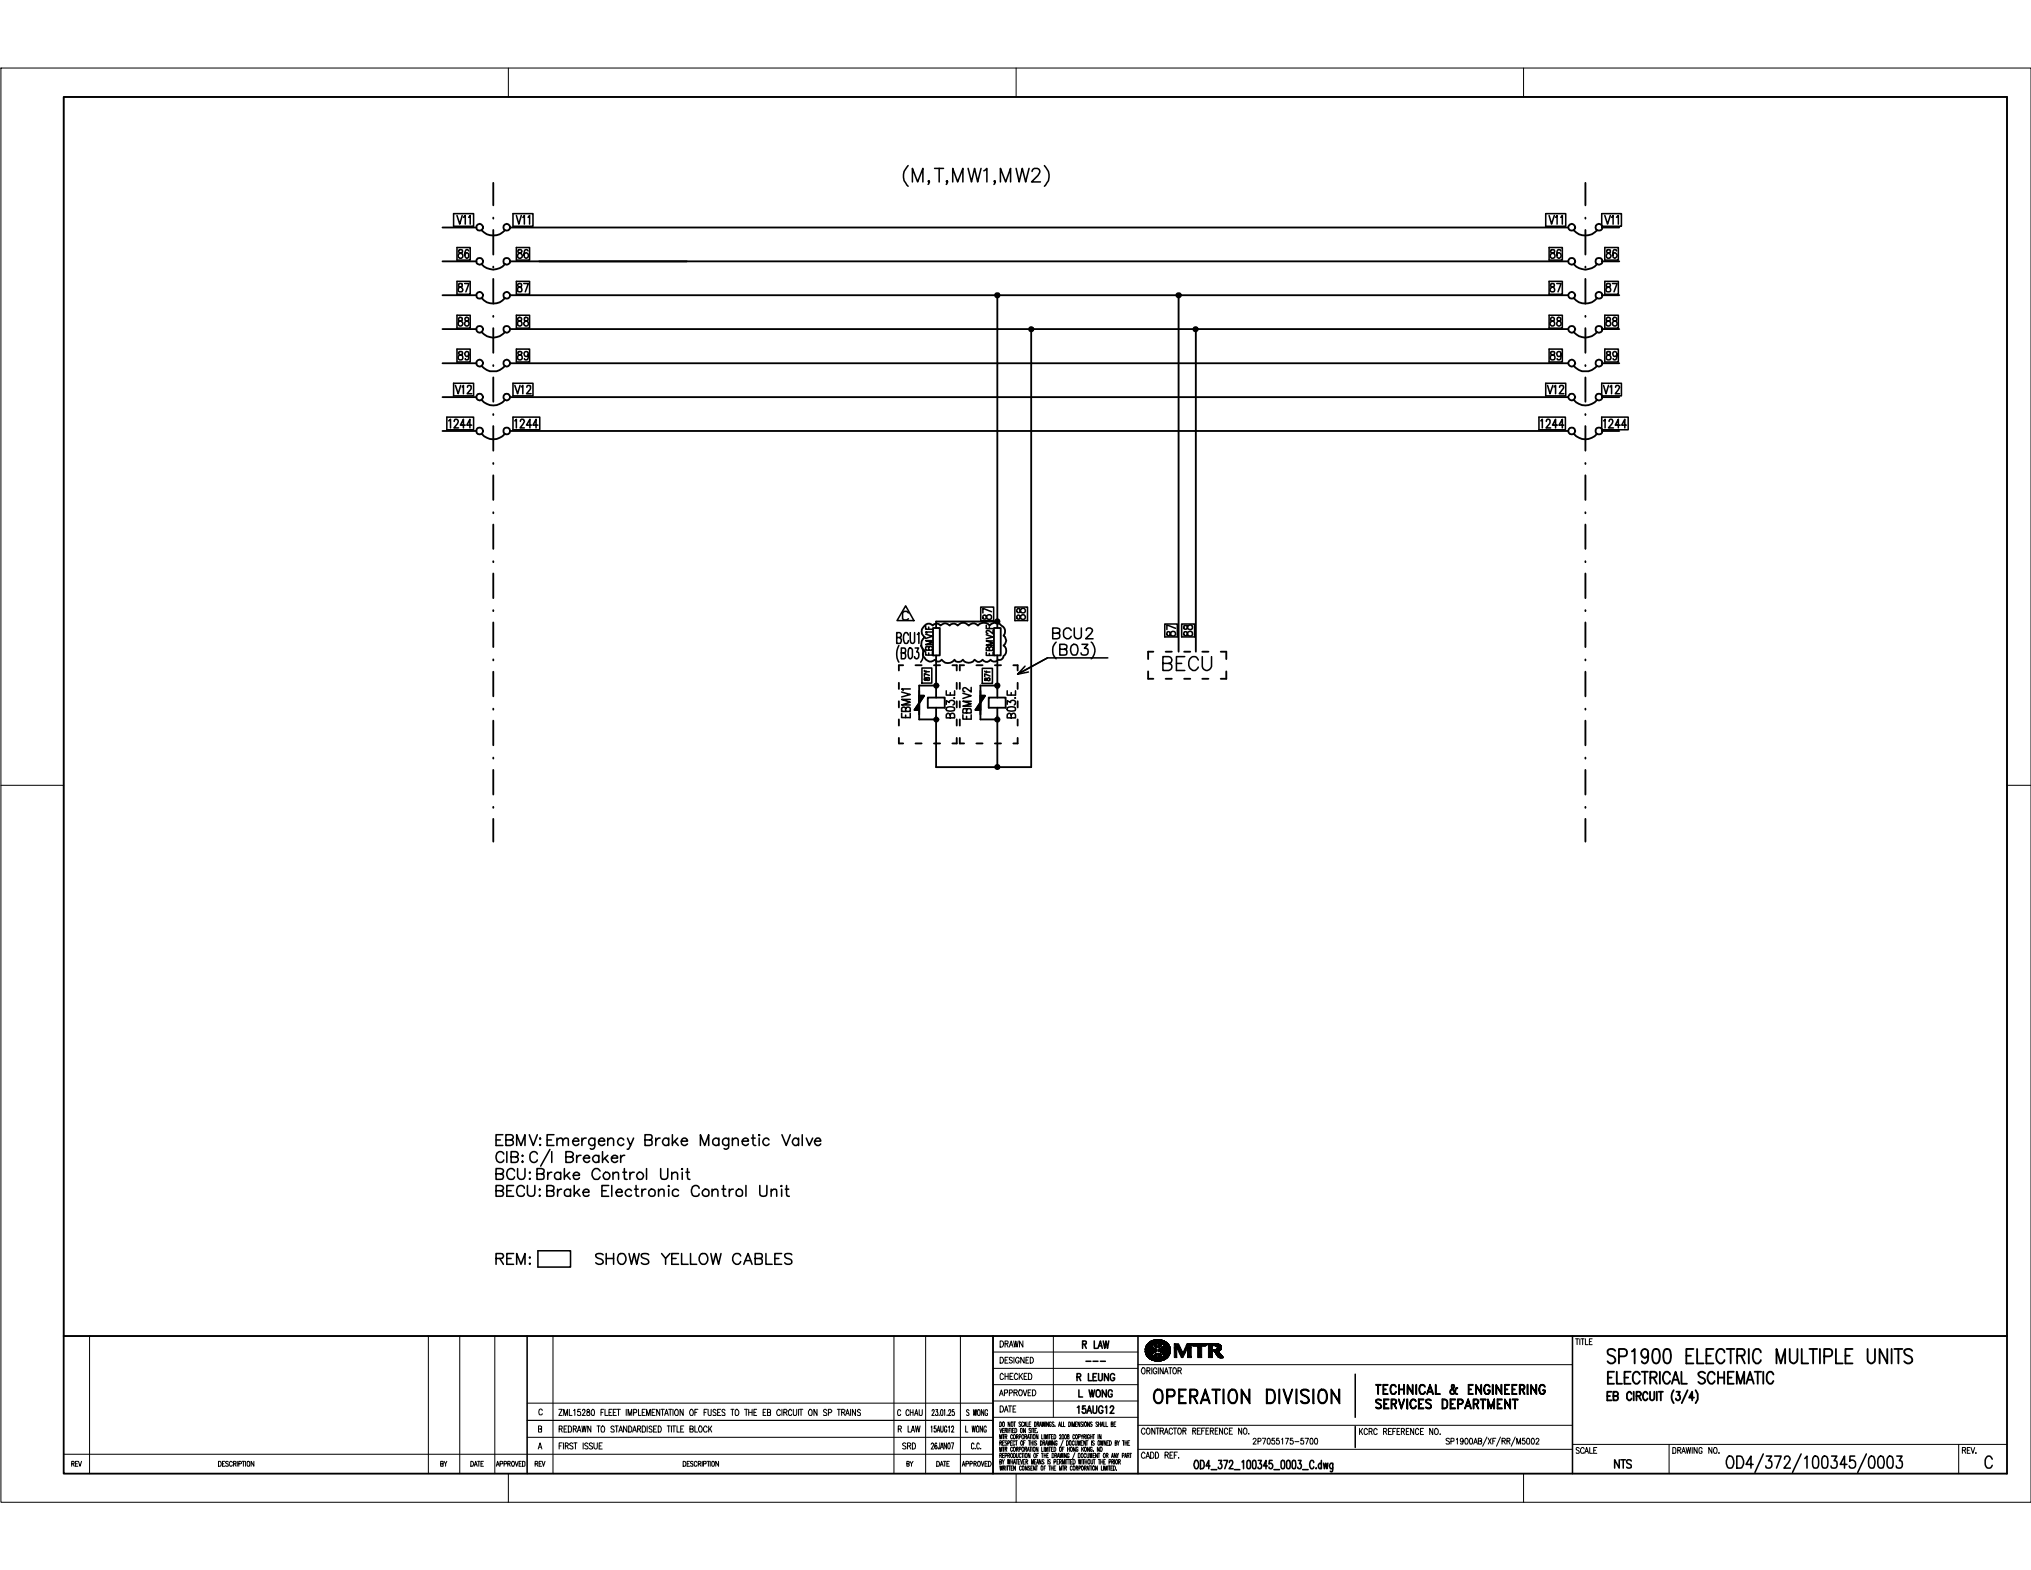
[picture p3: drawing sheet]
<svg xmlns="http://www.w3.org/2000/svg" width="279mm" height="216mm" viewBox="0 0 279 216" stroke-linecap="round" stroke-linejoin="round" font-family="sans-serif">
<defs><g id="words">
<text font-size="6.9" x="186.1" y="192.9">I</text>
<text font-size="4.8" x="269.2" y="201.9">I&quot;'·</text>
<text font-size="3.4" x="73.8" y="174">CJ</text>
<text font-size="3.1" x="157.7" y="90.7">r -·-·-,</text>
<g font-size="3">
<text x="159.8" y="93">~E_C~</text>
<text x="220.9" y="187.4">SP19OO ELEClRIC MULTIPLE UNITS</text>
<text x="156.9" y="192.9">&quot;'~;~RATION DIVISION</text>
</g>
<g font-size="2.9">
<text x="124.1" y="25.1">(M,T,MW1 ,MW2)</text>
<text x="157.4" y="187">.MTR</text>
</g>
<text font-size="2.7" x="237.3" y="201.3">004/372/100345/0003</text>
<text font-size="2.6" x="272.9" y="201.9">C</text>
<g font-size="2.3">
<text x="68" y="157.6">EBMV: Emergency Brake Magnetic Valve</text>
<text x="68" y="160">CIB: C/1</text>
<text x="77.7" y="160">Breaker</text>
<text x="68" y="162.3">BCU: Brake Control</text>
<text x="68" y="164.7">BECU: Brake Electronic Control Unit</text>
<text x="90.7" y="162.3">Unit</text>
<text x="68" y="174">REM:</text>
<text x="81.8" y="174">SHOWS YELLOW CABLES</text>
<text x="220.9" y="190.4">ELEClRICAI.. SCHEMATIC</text>
</g>
<g font-size="2.2">
<text x="189.1" y="191.9">TECHNICAL I: ENGINEERING</text>
<text x="189.1" y="193.9">SERVICES DEPARTMENT</text>
</g>
<text font-size="2.1" x="220.9" y="192.7">EB aRClll&quot; (3/4)</text>
<g font-size="1.9">
<text x="157.7" y="93">L</text>
<text x="148.2" y="192.3">L1111G</text>
<text x="222" y="202">N15</text>
</g>
<g font-size="1.8">
<text x="167.7" y="93">.J</text>
<text x="148.7" y="185.6">R1.1W</text>
<text x="148" y="190">R lSJNG</text>
</g>
<text font-size="1.7" x="148" y="194.5">1!i!IIG12</text>
<g font-size="1.4">
<text x="137.5" y="185.3">DRAWN</text>
<text x="74" y="197">8</text>
<text x="74.1" y="194.7">C IZML152BO FLEET IMPLEMENTATION OF FUSES TO THE EB CIRCurr ON SP TRAINS</text>
<text x="75.9" y="197">IREDRAWNTOST~DARDISEDTIT1£8LOCK</text>
<text x="186.9" y="197.4">KCRCREFERENCENO.</text>
<text x="216.1" y="199.8">'SCALE</text>
</g>
<g font-size="1.3">
<text x="137.5" y="187.5">DESIGNED</text>
<text x="137.5" y="189.7">CHECKED</text>
<text x="137.4" y="192">APPROVED</text>
<text x="137.5" y="194.2">DAIT</text>
<text x="198.9" y="198.6">SP1900AB/XF/RR/M5002</text>
</g>
</g></defs>
<g fill="none" stroke="#000" stroke-width=".25">
<path d="M8.8 13.3h267.3v189.3h-267.3zM60.9 31.3h4.6M60.9 35.9h4.6M66.3 36.3a2.08 2.08 0 0 0 3.2 0M66.3 31.7a2.16 2.16 0 0 0 3.2 0M67.9 29.9h.1M67.9 36.7h.1M67.9 25.1v3.1M67.9 31.6v3.4M67.9 38.4v3.3M70.2 31.3h145.5M70.2 35.9h145.5"/>
<path d="M216.5 36.3a2.08 2.08 0 0 0 3.2 0M216.5 31.7a2.16 2.16 0 0 0 3.2 0M218.1 29.9h.1M218.1 36.7h.1M218.1 25.1v3.1M218.1 31.6v3.4M218.1 38.4v3.3M220.4 31.3h2.4M220.4 35.9h2.4M60.9 54.6h4.6M60.9 40.6h4.6M60.9 45.3h4.6"/>
<path d="M60.9 50h4.6M60.9 59.3h4.6M66.3 41a2.08 2.08 0 0 0 3.2 0M66.3 45.7a2.08 2.08 0 0 0 3.2 0M66.3 50.3a2.16 2.16 0 0 0 3.2 0M66.3 55a2.08 2.08 0 0 0 3.2 0M66.3 59.6a2.08 2.08 0 0 0 3.2 0M67.9 43.4h.1M67.9 50.2h.1M67.9 56.9h.1M67.9 45.1v3.4M67.9 51.9v3.3"/>
<path d="M67.9 58.6v3.4M70.2 50h145.5M70.2 54.6h145.5M70.2 40.6h145.5M70.2 45.3h145.5M70.2 59.3h145.5M137.2 40.6v45.8M141.9 45.3v60.2h-13.1v-8.2M162.1 40.6v49M164.5 45.3v44.3M216.5 41a2.08 2.08 0 0 0 3.2 0M216.5 45.7a2.08 2.08 0 0 0 3.2 0"/>
<path d="M216.5 50.3a2.16 2.16 0 0 0 3.2 0M216.5 55a2.08 2.08 0 0 0 3.2 0M216.5 59.6a2.08 2.08 0 0 0 3.2 0M218.1 43.4h.1M218.1 50.2h.1M218.1 56.9h.1M218.1 45.1v3.4M218.1 51.9v3.3M218.1 58.6v3.4M220.4 54.6h2.4M220.4 40.6h2.4M220.4 45.3h2.4"/>
<path d="M220.4 50h2.4M220.4 59.3h2.4M67.9 63.7h.1M67.9 70.4h.1M67.9 77.2h.1M67.9 65.4v3.3M67.9 72.1v3.4M67.9 78.9v3.4M218.1 63.7h.1M218.1 70.4h.1M218.1 77.2h.1M218.1 65.4v3.3"/>
<path d="M218.1 72.1v3.4M218.1 78.9v3.4M67.9 83.9h.1M67.9 90.7h.1M67.9 97.5h.1M67.9 85.6v3.4M67.9 92.4v3.4M67.9 99.1v3.4M123.7 93.9v.8M123.7 96.4v.9M123.7 98.9v.9M124.2 91.5h-.5v.7"/>
<path d="M125.9 91.5h.9M126.4 95.7h.7l-1.3 1.9h.6M126.4 95.7h.7l-1.3 1.9h.6zM127.2 86a.7 .7 0 0 1 1.1 0 .66 .66 0 0 1 1.1 0 .81 .81 0 0 1 1.2 0 .7 .7 0 0 1 1.1 0 .95 .95 0 0 1 1.6 0 .81 .81 0 0 1 1.2 0 1.04 1.04 0 0 1 1.6 0 .98 .98 0 0 1 1.7 0 .88 .88 0 0 1 .2 1.4 .79 .79 0 0 1 0 1.4 .87 .87 0 0 1 0 1.4 .57 .57 0 0 1-.7 .5 .62 .62 0 0 1-1 0 .64 .64 0 0 1-1.1 0 .64 .64 0 0 1-1.1 0 .98 .98 0 0 1-1.6 0 .69 .69 0 0 1-1.2 0 1.08 1.08 0 0 1-1.8 0 .54 .54 0 0 1-.9 0 .85 .85 0 0 1-1.4-.2 .58 .58 0 0 1 0-1 1.16 1.16 0 0 1 0-1.9 .98 .98 0 0 1 0-1.6zM127.6 95.9h2.4v1.4h-2.4zM128.4 86.4h.9v3.7h-.9zM128.5 91.5h.8M128.8 90.1v4.2M128.8 94.3v1.6M128.8 94.3h-2.4v4.6h2.4M131 91.5h.6v.7M131.6 93.9v.8"/>
<path d="M131.6 96.4v.9M131.6 98.9v.9M132 93.9v.8M132 96.4v.9M132 98.9v.9M132.6 91.5h-.6v.7M134.3 91.5h.9M134.9 95.7h.6l-1.3 1.9h.7M134.9 95.7v1.9h-.7l1.3-1.9zM136 95.9h2.3v1.4h-2.3zM136.7 86.4h1v3.7h-1zM136.9 91.5h.8"/>
<path d="M137.2 85.5h-8.4v.9M137.2 90.1v4.6M137.2 95.9v-1.6h-2.3v4.6h2.3M137.2 97.3v8.2M139.4 91.5h.6v.7M140 93.9v.8M140 96.4v.9M140 98.9v.9M218.1 83.9h.1M218.1 90.7h.1M218.1 97.5h.1M218.1 85.6v3.4"/>
<path d="M218.1 92.4v3.4M218.1 99.1v3.4M67.9 104.2h.1M67.9 111h.1M67.9 105.9v3.4M67.9 112.6v3.1M123.7 101.5v.7h.5M125.9 102.2h.9M128.5 102.2h.8M131.6 101.5v.7h-.6M132 101.5v.7h.6M134.3 102.2h.9"/>
<path d="M136.9 102.2h.8M140 101.5v.7h-.6M218.1 104.2h.1M218.1 111h.1M218.1 105.9v3.4M218.1 112.6v3.1M8.8 183.7h267.3"/>
<circle cx="66" cy="31.3" r=".47"/>
<circle cx="66" cy="35.9" r=".47"/>
<circle cx="69.7" cy="35.9" r=".47"/>
<circle cx="69.7" cy="31.3" r=".47"/>
<circle cx="216.2" cy="31.3" r=".47"/>
<circle cx="216.2" cy="35.9" r=".47"/>
<circle cx="220" cy="35.9" r=".47"/>
<circle cx="220" cy="31.3" r=".47"/>
<circle cx="66" cy="59.3" r=".48"/>
<circle cx="66" cy="40.6" r=".47"/>
<circle cx="66" cy="49.9" r=".47"/>
<circle cx="66" cy="45.3" r=".47"/>
<circle cx="66" cy="54.6" r=".47"/>
<circle cx="69.7" cy="59.3" r=".48"/>
<circle cx="69.7" cy="54.6" r=".47"/>
<circle cx="69.7" cy="40.6" r=".47"/>
<circle cx="69.7" cy="45.3" r=".47"/>
<circle cx="69.7" cy="49.9" r=".47"/>
<circle cx="216.2" cy="59.3" r=".48"/>
<circle cx="216.2" cy="40.6" r=".47"/>
<circle cx="216.2" cy="45.3" r=".47"/>
<circle cx="216.2" cy="49.9" r=".47"/>
<circle cx="216.2" cy="54.6" r=".47"/>
<circle cx="219.9" cy="59.3" r=".48"/>
<circle cx="220" cy="54.6" r=".47"/>
<circle cx="220" cy="40.6" r=".47"/>
<circle cx="220" cy="45.3" r=".47"/>
<circle cx="220" cy="49.9" r=".47"/>
</g>
<g fill="none" stroke="#000" stroke-width=".38">
<path d="M162.1 40.5h.1v.2h-.1zM164.3 45.3l.1-.1 .2 .1-.1 .1zM128.7 98.8h.2v.2h-.2zM128.7 94.2h.2v.2h-.2zM137.1 105.4h.2v.2h-.2z"/>
<circle cx="137.2" cy="40.6" r=".24"/>
<circle cx="137.2" cy="40.6" r=".12"/>
<circle cx="141.9" cy="45.3" r=".12"/>
<circle cx="141.9" cy="45.3" r=".24"/>
<circle cx="162.2" cy="40.6" r=".24"/>
<circle cx="164.5" cy="45.3" r=".24"/>
<circle cx="128.8" cy="94.3" r=".24"/>
<circle cx="128.8" cy="99" r=".22"/>
<circle cx="137.2" cy="94.3" r=".24"/>
<circle cx="137.2" cy="85.5" r=".24"/>
<circle cx="137.2" cy="99" r=".22"/>
<circle cx="137.2" cy="98.9" r=".12"/>
<circle cx="137.2" cy="85.5" r=".12"/>
<circle cx="137.2" cy="94.3" r=".12"/>
<circle cx="137.2" cy="105.5" r=".22"/>
</g>
<g fill="none" stroke="#000" stroke-width=".21">
<path d="M62.4 29.4h2.8v1.7h-2.8zM62.9 29.6l.3 1.2 .4-1.2M62.9 38.7h1.8v1.8h-1.8zM62.9 34h1.8v1.8h-1.8zM63.1 39v.3l.1 .2a.35 .35 0 0 1 .5 .3 .35 .35 0 0 1-.5 .3 .36 .36 0 0 1-.1-.4 .36 .36 0 0 1 .4-.2l.1-.1v-.2a.3 .3 0 0 0-.5-.2zM63.2 34.4l-.1 .1 .1 .2a.44 .44 0 0 1 .4 .3 .44 .44 0 0 1-.1 .5h-.3l-.2-.2a.45 .45 0 0 1 .5-.5l.1-.1a.24 .24 0 0 0-.1-.4zM63.8 29.9l.2-.3v1.2M63.9 39h.6l-.4 1.1M64.5 34.5l-.3-.2a.71 .71 0 0 0 .1 1.2 .41 .41 0 0 0 .2-.4 .41 .41 0 0 0-.3-.3l-.3 .3M64.5 29.9l.2-.3v1.2M70.6 29.4h2.7v1.7h-2.7zM71 29.6l.4 1.2 .3-1.2"/>
<path d="M71 38.7h1.9v1.8h-1.9zM71 34h1.9v1.8h-1.9zM71.3 39l-.1 .3 .2 .2a.36 .36 0 0 1 .4 .4 .36 .36 0 0 1-.6 .1v-.1a.35 .35 0 0 1 .1-.3 .35 .35 0 0 1 .3-.1l.1-.1a.24 .24 0 0 0-.1-.4zM71.3 34.4v.3l.2 .1a.35 .35 0 0 1 .4 .3 .35 .35 0 0 1-.3 .4h-.2a.4 .4 0 0 1-.2-.4 .4 .4 0 0 1 .4-.3l.2-.2-.1-.2zM71.9 29.9l.2-.3v1.2M72.1 39h.6l-.4 1.1M72.6 29.9l.3-.3v1.2M72.6 34.5a.27 .27 0 0 0-.4-.1l-.1 .4a.47 .47 0 0 0 .3 .7 .35 .35 0 0 0 .3-.5 .35 .35 0 0 0-.6-.1v.2M212.6 29.4h2.8v1.7h-2.8zM213.1 29.6l.3 1.2 .4-1.2M213.1 38.7h1.8v1.8h-1.8zM213.1 34h1.8v1.8h-1.8z"/>
<path d="M213.4 39l-.1 .3 .1 .2a.35 .35 0 0 1 .5 .4 .35 .35 0 0 1-.6 .1 .4 .4 0 0 1 .4-.5l.1-.1a.24 .24 0 0 0-.1-.4zM213.4 34.4v.3a.47 .47 0 0 1 .4 .2 .47 .47 0 0 1 0 .5 .34 .34 0 0 1-.5-.1 .34 .34 0 0 1 .3-.5l.2-.1 .1-.2a.36 .36 0 0 0-.5-.1zM214 29.9l.2-.3v1.2M214.2 39h.6l-.5 1.1M214.7 34.5v-.1l-.3-.1a.81 .81 0 0 0 0 1.2 .38 .38 0 0 0 .4-.4 .38 .38 0 0 0-.4-.3l-.2 .3M214.7 29.9l.2-.3v1.2M220.3 29.4h2.8v1.7h-2.8zM220.8 29.6l.3 1.2 .4-1.2M220.8 38.7h1.8v1.8h-1.8zM220.8 34h1.8v1.8h-1.8zM221 39v.3l.1 .2a.36 .36 0 0 1 .5 .4 .36 .36 0 0 1-.6 .1 .41 .41 0 0 1 0-.4 .41 .41 0 0 1 .4-.1l.1-.1a.24 .24 0 0 0-.1-.4zM221.1 34.4v.3a.51 .51 0 0 1 .4 .7 .35 .35 0 0 1-.5-.1 .35 .35 0 0 1 .2-.5l.3-.1v-.2a.3 .3 0 0 0-.4-.1z"/>
<path d="M221.7 29.9l.2-.3v1.2M221.8 39h.7l-.5 1.1M222.4 34.5v-.1l-.3-.1a.74 .74 0 0 0 .1 1.2 .35 .35 0 0 0 .3-.4 .35 .35 0 0 0-.5-.3l-.1 .3M222.4 29.9l.2-.3v1.2M61.5 57.4h3.7v1.7h-3.7zM61.7 57.9l.3-.2v1.1M62.4 52.7h2.8v1.7h-2.8zM62.5 58v-.1a.29 .29 0 0 1 .4-.2 .29 .29 0 0 1 .1 .4l-.6 .7h.7M62.7 53l.3 1.1 .4-1.1M62.9 43.3h1.8v1.8h-1.8zM62.9 48h1.8v1.8h-1.8zM63.1 43.7v.4a.42 .42 0 0 1 .5 .2 .42 .42 0 0 1-.2 .5 .36 .36 0 0 1-.4-.4 .36 .36 0 0 1 .5-.3h.1v-.4l-.2-.1z"/>
<path d="M63.2 48.4a.33 .33 0 0 0 0 .3 .33 .33 0 0 0 .3 .2l.2 .2-.1 .3a.36 .36 0 0 1-.6-.1 .42 .42 0 0 1 .5-.5l.1-.2v-.2zM63.6 53.2l.2-.2v1.1M64 43.7v.4a.42 .42 0 0 1 .5 .2 .42 .42 0 0 1-.2 .5 .36 .36 0 0 1-.4-.4 .36 .36 0 0 1 .4-.3h.1a.27 .27 0 0 0-.1-.5zM64 58.5h-.7l.5-.8v1.1M64.3 53.3v-.2a.29 .29 0 0 1 .4-.1 .29 .29 0 0 1 .1 .4l-.5 .7h.6M64.5 48.7l-.1 .3a.33 .33 0 0 1-.5-.3 .33 .33 0 0 1 .4-.4l.2 .2v.8l-.2 .2-.3-.1v-.1M64.9 58.5h-.7l.4-.8v1.1M70.6 52.7h2.7v1.7h-2.7zM70.6 57.4h3.7v1.7h-3.7zM70.8 53l.4 1.1 .3-1.1M70.8 57.9l.2-.2v1.1M71 43.3h1.9v1.8h-1.9z"/>
<path d="M71 48h1.9v1.8h-1.9zM71.2 43.8l.1 .3a.42 .42 0 0 1 .5 .2 .42 .42 0 0 1-.2 .5 .36 .36 0 0 1-.4-.4 .36 .36 0 0 1 .4-.3h.1a.27 .27 0 0 0-.1-.5zM71.3 48.4l-.1 .2 .2 .2a.37 .37 0 0 1 .5 .4 .37 .37 0 0 1-.7 .2v-.1a.42 .42 0 0 1 .4-.5 .22 .22 0 0 0 .2-.2 .22 .22 0 0 0-.2-.3zM71.6 58v-.1a.28 .28 0 0 1 .3-.2 .28 .28 0 0 1 .2 .3l-.6 .8h.6M71.7 53.2l.2-.2v1.1M72.1 43.7v.4a.42 .42 0 0 1 .5 .2 .42 .42 0 0 1-.1 .5 .37 .37 0 0 1-.5-.4 .37 .37 0 0 1 .5-.3h.1a.27 .27 0 0 0-.1-.5zM72.5 53.3v-.2a.29 .29 0 0 1 .4-.1 .29 .29 0 0 1 .1 .4l-.6 .7h.7M72.7 48.7l-.1 .3a.32 .32 0 0 1-.5-.1 .32 .32 0 0 1 .1-.5 .32 .32 0 0 1 .4 .1l.1 .2a.55 .55 0 0 1-.4 .8l-.2-.2M73.1 58.5h-.7l.5-.8v1.1M74 58.5h-.7l.4-.8v1.1M211.7 57.4h3.6v1.7h-3.6zM212 57.9l.2-.2v1.1"/>
<path d="M212.6 52.7h2.8v1.7h-2.8zM212.7 58l.1-.2a.29 .29 0 0 1 .4-.1 .29 .29 0 0 1 0 .4l-.5 .7h.6M212.9 53l.3 1.1 .4-1.1M213.1 43.3h1.8v1.8h-1.8zM213.1 48h1.8v1.8h-1.8zM213.4 43.7v.4a.42 .42 0 0 1 .4 .2 .42 .42 0 0 1-.1 .5 .37 .37 0 0 1-.5-.4 .37 .37 0 0 1 .5-.3h.1a.27 .27 0 0 0-.1-.5zM213.4 48.4l-.1 .2 .1 .2a.42 .42 0 0 1 .5 .2 .42 .42 0 0 1-.1 .4 .38 .38 0 0 1-.6-.2 .38 .38 0 0 1 .5-.4l.2-.2-.1-.2zM213.8 53.2l.2-.2v1.1M214.2 58.5h-.6l.4-.8v1.1M214.2 43.7v.4a.42 .42 0 0 1 .5 .2 .42 .42 0 0 1-.2 .5 .36 .36 0 0 1-.4-.4 .36 .36 0 0 1 .5-.3h.1a.27 .27 0 0 0-.2-.5zM214.5 53.3l.2-.3h.3l.1 .2v.2l-.6 .7h.6M214.8 48.7l-.2 .3a.32 .32 0 0 1-.4-.1 .32 .32 0 0 1 .1-.5 .32 .32 0 0 1 .4 .1l.1 .2a.57 .57 0 0 1-.4 .8l-.2-.1v-.1"/>
<path d="M215.1 58.5h-.6l.4-.8v1.1M220.3 52.7h2.8v1.7h-2.8zM220.3 57.4h3.7v1.7h-3.7zM220.6 53l.3 1.1 .4-1.1M220.6 57.9l.2-.2v1.1M220.8 43.3h1.8v1.8h-1.8zM220.8 48h1.8v1.8h-1.8zM221 43.7v.4a.44 .44 0 0 1 .5 .1 .44 .44 0 0 1 0 .5 .35 .35 0 0 1-.6-.1 .35 .35 0 0 1 .3-.4l.3-.1a.27 .27 0 0 0-.1-.5zM221.1 48.4l-.1 .2 .1 .2a.37 .37 0 0 1 .5 .3 .37 .37 0 0 1-.4 .4 .38 .38 0 0 1-.2-.5 .38 .38 0 0 1 .4-.2l.1-.1v-.3zM221.4 58l.1-.3h.3l.1 .2-.2 .4-.4 .5h.7M221.5 53.2l.2-.2v1.1M222 43.6l-.1 .2 .1 .3a.42 .42 0 0 1 .4 .2 .42 .42 0 0 1-.1 .5h-.3a.38 .38 0 0 1-.2-.4 .38 .38 0 0 1 .5-.3h.1a.27 .27 0 0 0-.1-.5z"/>
<path d="M222.2 53.3l.2-.3h.3l.1 .2-.6 .9h.6M222.5 48.7l-.2 .3a.31 .31 0 0 1-.4-.4 .31 .31 0 0 1 .5-.1 .65 .65 0 0 1-.3 1l-.2-.2M222.9 58.5h-.7l.4-.8v1.1M223.7 58.5h-.6l.4-.8v1.1M123.4 87.7l.5-.1 .1-.2-.1-.3-.5-.1v1.5h.3a.44 .44 0 0 0 .3-.4 .44 .44 0 0 0-.3-.4M123.7 88.8a2.33 2.33 0 0 0 0 2.3M124 89.8h.4l.1-.1v-.5l-.5-.1v1.5h.4a.47 .47 0 0 0 0-.8M124 95.2l1.2 .3-1.2 .3M124 98.1v.6h1.2v-.6M124.6 83.3l1.1 2h-2.3zM124.6 97.5l.2-.3 .4 .1v.2v.3h-1.2l.1-.5 .1-.1 .3 .1 .1 .5M124.6 98.3v.4"/>
<path d="M125 84.3l-.2-.2h-.4l-.2 .2v.8l.2 .2h.4l.2-.2M125 87.3a.37 .37 0 0 0-.5-.3 1.15 1.15 0 0 0 0 1.5l.3-.1 .2-.3M125.1 89.2h.3l.1 .2v.3a.71 .71 0 0 1-.2 .9h-.1a1.41 1.41 0 0 1-.1-1.4zM125.2 87l.1 1.3v.1l.2 .1 .3-.2v-1.3M125.2 94.7h-1.2l.2 .3M125.2 96.2h-1.2l1.2 .4-1.2 .3h1.2M125.9 89.1h.5l-.3 .6h.1a.56 .56 0 0 1-.2 .9l-.2-.1v-.2M126.2 87.2l.2-.2v1.5M126.7 88.8a2.08 2.08 0 0 1 0 2.3M126.8 91.9h1.4v2h-1.4zM127.2 93.2v.3l.1 .1a.38 .38 0 0 1 .5-.4v.2a.22 .22 0 0 1-.2 .1 .22 .22 0 0 1-.2-.2zM127.2 92.2v.1l.1 .1h.5"/>
<path d="M127.3 89.6v.5h1v-.5M127.3 86.1v.4h1M127.3 87.2l1 .3-1 .3M127.4 92.2v.3M127.8 89.1l.1-.2h.3l.1 .2v.3h-1l.1-.5h.3l.1 .5M127.8 86.2v.3M127.8 89.8v.3M127.8 92.9l-.6-.3v.4M128.3 88.1h-1l1 .2-1 .3h1M128.3 86.9h-1l.2 .2M130.2 95v.6h1.1v-.6M130.2 96.9v-.5l.4 .2a.35 .35 0 0 1 .5-.3 .35 .35 0 0 1 0 .6"/>
<path d="M130.2 97.3l.4-.1a.56 .56 0 0 1 .7 .3v.2l-.5 .1a.54 .54 0 0 1-.6-.3zM130.7 98.3l.1-.1a.3 .3 0 0 1 .3-.1 .3 .3 0 0 1 .2 .2v.4h-1.1v-.5l.2-.1 .2 .1 .1 .5M130.7 95.2v.4M131.3 95.9v.1h-.1M132.5 95.3l1.1 .4-1.1 .4M132.5 98.3v.6h1.1v-.6M133 97.7l.1-.2h.4l.1 .2v.3h-1.1v-.5h.5v.5M133 98.5v.4M133.6 94.5v.7l-.5-.5a.38 .38 0 0 0-.6-.1v.1v.3l.2 .1M133.6 96.4h-1.1l1.1 .4-1.1 .3h1.1M134.9 83.5h1.8v1.8h-1.8zM135.1 91.9h1.4v2.1h-1.4z"/>
<path d="M135.3 84.7l-.1 .3a.25 .25 0 0 0 .2 .1 .25 .25 0 0 0 .3-.1 .37 .37 0 0 1 .4-.5 .37 .37 0 0 1 .2 .6l-.1 .1a.42 .42 0 0 1-.5-.4l-.2-.2zM135.5 92.3l.1 .1h.6M135.5 93.3v.3h.2a.26 .26 0 0 1 .2-.3 .26 .26 0 0 1 .3 0 .22 .22 0 0 1-.2 .3 .22 .22 0 0 1-.2-.2v-.1zM135.7 87.3l.9 .3-.9 .2M135.7 89.7v.4h.9v-.4M135.7 86v.4h.9M135.7 92.3v.2M136.1 89.2l.2-.3h.1l.2 .3v.3h-.9v-.5l.1-.1 .3 .1v.5M136.1 86.2v.2M136.1 89.9v.2M136.2 93l-.7-.3v.3M136.4 84.1l-1.2-.4v.6"/>
<path d="M136.6 86.7v.5l-.5-.4-.3-.1h-.1v.3l.2 .1M136.6 88.1h-.9l.9 .3-.9 .3h.9M138.6 95v.6h1.1v-.6M138.6 96.9v-.5l.4 .2a.35 .35 0 0 1 .6-.3 .35 .35 0 0 1-.1 .6M138.6 97.3l.5-.1h.4a.27 .27 0 0 1 .2 .3 .27 .27 0 0 1-.2 .2h-.7a.27 .27 0 0 1-.2-.4zM139.1 98.3l.3-.2h.1l.2 .2v.4h-1.1v-.5a.27 .27 0 0 1 .3-.1 .27 .27 0 0 1 .2 .2v.4M139.1 95.2v.4M139.6 83.5h1.8v1.8h-1.8zM139.7 95.9v.1h-.1M140 83.7l-.1 .4a.27 .27 0 0 0 .4 .1 .44 .44 0 0 1 .2-.5 .44 .44 0 0 1 .5 0 .35 .35 0 0 1-.1 .6 .35 .35 0 0 1-.5-.3l-.1-.3zM140 84.6l-.1 .2v.2a.27 .27 0 0 0 .4 .1v-.1a.37 .37 0 0 1 .4-.5 .37 .37 0 0 1 .4 .5 .41 .41 0 0 1-.6 .1 .41 .41 0 0 1-.2-.4zM144.1 90.5l-4.1 2.2 1-1.1"/>
<path d="M144.8 87.1l.9-.1 .1-.2v-.3l-.4-.1h-.6v1.4h.6l.4-.1v-.5l-.4-.1M145.3 88.3a1.61 1.61 0 0 0 0 2.3M145.8 89.3l.8-.1 .2-.2-.1-.3-.3-.1h-.6v1.5h.6l.3-.1v-.5l-.3-.2M147.4 88.9a.47 .47 0 0 1 .4-.3 .47 .47 0 0 1 .4 .3 1.28 1.28 0 0 1-.1 1.1 .52 .52 0 0 1-.7-.2l-.1-.3zM147.4 86.7a.55 .55 0 0 0-.7-.3 .55 .55 0 0 0-.4 .5 .61 .61 0 0 0 .2 .8 .61 .61 0 0 0 .8-.1l.1-.1M147.8 86.4v1a.49 .49 0 0 0 .5 .4 .49 .49 0 0 0 .5-.4v-1M148.8 88.6h.8l-.4 .6h.2a.52 .52 0 0 1 .1 .8 .52 .52 0 0 1-.8-.2M149.4 86.7l.1-.2 .2-.1a.52 .52 0 0 1 .6 .3l-.2 .4-.7 .7h1M150.1 88.3a1.52 1.52 0 0 1 0 2.3M152.4 90.5h-8.3l-4.1 2.2 1.5-.3M160.2 85.8h1.8v1.8h-1.8zM160.6 86.9a.31 .31 0 0 0-.1 .3 .31 .31 0 0 0 .3 .2h.1a.47 .47 0 0 1 .2-.5 .47 .47 0 0 1 .5 0 .34 .34 0 0 1-.1 .6 .34 .34 0 0 1-.5-.3l-.1-.3z"/>
<path d="M161.7 86.4l-1.2-.5v.7M162.6 85.8h1.7v1.8h-1.7zM162.9 86.9a.31 .31 0 0 0 0 .3 .31 .31 0 0 0 .3 .2l.1-.2a.36 .36 0 0 1 .2-.4 .36 .36 0 0 1 .5 .2 .36 .36 0 0 1-.2 .5 .42 .42 0 0 1-.5-.5l-.1-.1zM162.9 86a.31 .31 0 0 0 0 .4 .31 .31 0 0 0 .3 .1l.1-.1a.37 .37 0 0 1 .4-.5 .37 .37 0 0 1 .3 .5 .38 .38 0 0 1-.4 .2 .38 .38 0 0 1-.3-.5zM72.5 183.7v18.9M136.6 183.7v18.9M149.4 187.2h.7M150.4 187.2h.6M151.4 187.2h.7M156.5 183.7v18.9M186.4 196.2v2.9M216.3 183.7v18.9"/>
<path d="M242.6 199.9l-1.2 2.6M247.8 199.9l-1.2 2.6M256.8 199.9l-1.2 2.6M164.4 200.9l.1-.1a.57 .57 0 0 1 .3 .9l-.1 .2a.47 .47 0 0 1-.5-.2 .47 .47 0 0 1 .1-.6zM165.1 200.8h.3a.76 .76 0 0 1 0 1.2h-.3zM166.5 201.6h-.6l.4-.8v1.2M166.6 202.1h.8M167.6 200.8h.5l-.2 .5a.33 .33 0 0 1 .2 .4 .33 .33 0 0 1-.5 .2v-.1M168.4 200.8h.5l-.4 1.2M169.1 201.1l.2-.3h.2l.1 .2a1.25 1.25 0 0 1-.5 1h.5M169.8 202.1h.8M170.9 201l.2-.2v1.2"/>
<path d="M171.6 200.9l.2-.1a.76 .76 0 0 1 .2 1v.1l-.3 .1a.47 .47 0 0 1-.2-.7zM172.4 200.9l.2-.1a.76 .76 0 0 1 .2 1l-.1 .1-.2 .1a.47 .47 0 0 1-.2-.7zM173.1 200.8h.4l-.2 .5a.34 .34 0 0 1 .2 .4 .34 .34 0 0 1-.4 .2v-.1M174.4 201.6h-.6l.4-.8v1.2M175 200.8h-.4v.5a.35 .35 0 0 1 .5 .2 .35 .35 0 0 1-.3 .5l-.2-.1v-.1M175.3 202.1h.7M176.3 200.9l.2-.1a.76 .76 0 0 1 .2 1v.1l-.3 .1a.47 .47 0 0 1-.2-.7zM177.1 200.9l.2-.1a.76 .76 0 0 1 .2 1l-.1 .1-.2 .1a.47 .47 0 0 1-.2-.7zM177.8 200.9l.3-.1a.76 .76 0 0 1 .1 1v.1l-.2 .1a.47 .47 0 0 1-.2-.7zM178.6 200.8h.4l-.2 .5a.34 .34 0 0 1 .2 .4 .34 .34 0 0 1-.3 .3l-.2-.1v-.1M179.2 202.1h.8M180.7 201.1l-.1-.3a.57 .57 0 0 0-.4 .9l.2 .3 .2-.1 .1-.2"/>
<path d="M181 201.9h.1zM181.8 201.4l-.1-.2a.36 .36 0 0 0-.3 .4 .36 .36 0 0 0 .3 .3l.1-.1M181.8 200.8v1.2M182.1 201.2l.1 .8 .2-.8 .1 .8 .2-.8M183.3 201.2v1.1l-.1 .1-.2-.1M183.3 201.4l-.1-.2a.36 .36 0 0 0-.3 .4 .36 .36 0 0 0 .4 .3v-.1"/>
</g>
<path d="M126.4 96.6v1h-.6zM126.4 95.7h.7l-.7 .9zM134.9 96.6v1h-.7zM134.9 95.7h.6l-.6 .9z" fill="#000"/>
<g fill="none" stroke="#000" stroke-width=".14">
<path d="M.1 9.4h279.3v197.2h-279.3zM8.8 13.3h267.3v170.4h-267.3zM69.9 9.4v3.9M139.8 9.4v3.9M209.6 9.4v3.9M126.4 95.7h.7l-.7 .9zM126.4 96.6v1h-.6zM134.9 95.7h.6l-.6 .9zM134.9 96.6v1h-.7zM.1 108h8.7M276.1 108h3.3M8.8 200h127.8"/>
<path d="M12.3 183.7v18.9M58.9 183.7v18.9M63.2 183.7v18.9M68.1 183.7v18.9M72.5 197.7h64.1M72.5 195.3h64.1M72.5 193h64.1M74 199.3l.3-.9 .2 .9M74.2 199h.3M76.1 183.7v18.9M76.9 198.8h.3M77.3 198.4h-.4v.9"/>
<path d="M77.5 198.4v.9M77.8 198.8h.3v-.3l-.3-.1v.9M78 198.8l.2 .5M78.8 198.5a.26 .26 0 0 0-.4 0v.3l.4 .2v.2h-.4M79 198.4h.4M79.2 198.4v.9M80.2 198.4v.9M80.9 198.5a.22 .22 0 0 0-.3 0 .22 .22 0 0 0 0 .3l.3 .2v.2l-.2 .1-.3-.1M81.5 198.5l-.1-.1-.3 .1v.3l.4 .2v.2l-.1 .1-.3-.1M81.7 198.4v.6l.2 .3 .2-.1 .1-.8M82.4 198.8h.3M82.8 198.4h-.4v.9h.4"/>
<path d="M123 183.7v18.9M123.6 196.5h.4v-.3l-.4-.1v.8M123.8 196.5l.2 .4M123.9 194.1a.22 .22 0 0 0-.3-.3 .22 .22 0 0 0-.1 .3v.3a.22 .22 0 0 0 .1 .2 .22 .22 0 0 0 .3-.1M124.6 198.5a.26 .26 0 0 0-.4 0v.3l.4 .2v.2h-.4M124.8 198.8h.4l.1-.3-.5-.1v.9M124.9 196.1v.8h.4M125.1 194.1l-.2-.3a.46 .46 0 0 0-.3 .4 .46 .46 0 0 0 .2 .4h.2l.1-.1M125.1 198.8l.2 .5M125.2 193.8v.8M125.2 194.2h.4M125.3 196.9l.3-.8 .2 .8"/>
<path d="M125.4 196.7h.3M125.5 198.4a.45 .45 0 0 1 .4 .4 .45 .45 0 0 1-.2 .5h-.2zM125.6 193.8v.8M125.8 194.6l.3-.8 .2 .8M125.9 194.4h.3M125.9 196.1l.2 .8 .1-.8 .2 .8 .2-.8M126.4 193.8l.1 .8h.3l.1-.8M127.3 183.7v18.9M128.1 198.6a.17 .17 0 0 1 .1-.2 .17 .17 0 0 1 .2 .2l-.3 .7h.3M128.1 196.3l.1-.2v.8M128.2 194.1l.1-.3 .2 .1v.2l-.3 .5h.3M128.7 193.8h.3l-.1 .3a.26 .26 0 0 1 .1 .4 .26 .26 0 0 1-.3 .1v-.1"/>
<path d="M128.8 196.1h-.3v.3a.26 .26 0 0 1 .3 .3 .26 .26 0 0 1-.3 .2v-.1M128.9 198.5l-.1-.1a.67 .67 0 0 0-.1 .9l.2-.1v-.4h-.2l-.1 .2M128.9 196.9l.2-.8 .2 .8M129 196.7h.2M129.2 194.6h.1M129.3 198.4l-.1 .9-.2-.1v-.2M129.4 199.3l.2-.9 .2 .9M129.4 196.1l.1 .8h.2l.1-.8M129.5 199h.2M129.5 193.9l.1-.1 .1 .2v.6h-.2l-.1-.3zM129.9 194l.1-.2v.8M130.2 198.4v.9l-.3-.9v.9"/>
<path d="M130.3 196.3l-.2-.2a.59 .59 0 0 0-.1 .8h.2l.1-.3h-.2M130.3 194.6h.1M130.4 198.6l.2-.2 .1 .2v.3l-.1 .4-.2-.2zM130.5 196.3l.1-.2v.8M130.5 194.1l.1-.3 .2 .1v.2l-.3 .5h.3M130.9 198.4h.3l-.2 .9M130.9 196.3l.1-.2h.1l.1 .2-.1 .3-.2 .3h.3M131.2 193.8h-.2v.3a.26 .26 0 0 1 .3 .3 .26 .26 0 0 1-.3 .2v-.1M132.1 183.7v18.9M132.8 196.1v.8h.3M133.3 194l-.2-.2-.1 .3a.39 .39 0 0 1 .2 .5h-.2M133.7 196.1l.1 .8 .1-.8 .2 .8 .1-.8"/>
<path d="M133.9 193.8l.1 .8 .2-.8v.8l.2-.8M134 198.6l-.1-.2a.51 .51 0 0 0-.2 .8l.2 .1 .1-.2M134.2 199.2v.1zM134.5 196.1a.59 .59 0 0 1 0 .8 .45 .45 0 0 1-.1-.7zM134.6 193.8a.5 .5 0 0 1 .1 .8 .5 .5 0 0 1-.1-.8zM134.7 198.6l-.1-.2a.52 .52 0 0 0 0 .9l.1-.2M134.9 199.2h.1M135.2 196.1v.8l-.4-.8v.8M135.3 193.8v.8l-.3-.8v.8M135.7 196.3l-.1-.2a.52 .52 0 0 0-.1 .8h.2v-.3h-.1M135.8 194.1v-.3a.5 .5 0 0 0-.2 .8h.2v-.2M136.6 192.7h19.9"/>
<path d="M136.6 190.4h19.9M136.6 188.2h19.9M136.6 185.9h19.9M136.6 194.9h19.9M137.5 195.5a.32 .32 0 0 1 .3 .4 .32 .32 0 0 1-.3 .3zM137.5 196.4l.2 .6 .1-.6M137.5 197.9v-.6l.2 .6 .1-.6v.6M137.5 198.4h.3l-.1-.3h-.2v.7M137.5 199.6v-.6l.2 .6 .1-.6v.6M137.7 198.4l.1 .4M137.9 195.6l.1-.1a.36 .36 0 0 1 0 .7l-.1-.1zM137.9 199h.3"/>
<path d="M137.9 198.4h.2M137.9 196.7h.2M137.9 197.3h.3M138 197.3v.6M138 199v.6M138.2 196.4h-.3v.6h.3M138.2 198.1h-.3v.7h.3M138.2 199.9h-.3v.5h.3M138.3 196.7h.2v-.3h-.2v.6M138.3 197.6l.2-.1v-.2h-.2v.6M138.3 199.3h.2v-.3h-.2v.6M138.4 196.7l.1 .3"/>
<path d="M138.4 197.6l.1 .3M138.4 199.3l.1 .3M138.5 198.2l-.1-.1a.17 .17 0 0 0-.1 .2 .17 .17 0 0 0 .1 .2l.1 .2-.1 .1-.1-.1M138.6 198.5l.3-.1-.1-.3h-.2v.7M138.6 196.4v.6M138.8 196.7h.1M138.9 195.5v.7l-.2-.7v.7M139 196.4h-.2v.6M139 198.4h.1M139.1 195.6l.1-.1a.36 .36 0 0 1 0 .7l-.1-.1zM139.1 199.9a.31 .31 0 0 1 .2 .3 .31 .31 0 0 1-.2 .2l-.1-.1zM139.1 196.4v.6"/>
<path d="M139.3 198.1h-.3v.7h.3M139.3 197.4l-.1-.1a.33 .33 0 0 0-.2 .3 .33 .33 0 0 0 .2 .3l.1-.2M139.3 199.1l-.1-.1a.32 .32 0 0 0-.2 .3 .32 .32 0 0 0 .2 .3l.1-.2M139.3 196.7h.1M139.4 199.9a.3 .3 0 0 1 .3 .3 .3 .3 0 0 1-.3 .2zM139.4 195.5h.3M139.4 197.3h.1a.31 .31 0 0 1 .2 .3 .31 .31 0 0 1-.3 .3zM139.4 199a.31 .31 0 0 1 .3 .3 .31 .31 0 0 1-.2 .3l-.1-.2zM139.5 196.4h-.2v.6h.2M139.6 195.5v.7M139.6 196.4a.3 .3 0 0 1 .3 .3 .3 .3 0 0 1-.3 .3zM139.6 198.3l-.1-.2a.38 .38 0 0 0 0 .7l.1-.2"/>
<path d="M139.7 198.1h.3M139.8 199.9l.1 .5h.1l.1-.5M139.8 197.6l.2-.1v-.2h-.2v.6M139.8 199.3h.2v-.3h-.2v.6M139.8 198.1v.7M140 197.6l.1 .3M140 199.3l.1 .3M140.2 197.6l.3-.1-.1-.2h-.2v.6M140.2 199.3h.3l-.1-.3h-.2v.6M140.4 196.5l.1-.1a.33 .33 0 0 1 .1 .6h-.1a.38 .38 0 0 1-.1-.5zM140.4 195.6l-.1-.1a.32 .32 0 0 0 .1 .5l-.1 .2-.1-.1M140.5 198.2a.28 .28 0 0 1 .2 .2 .28 .28 0 0 1-.1 .3 .28 .28 0 0 1-.3-.2 .28 .28 0 0 1 .2-.3z"/>
<path d="M140.5 199.9h.3M140.6 197.4v-.1a.26 .26 0 0 1 .3 .2 .26 .26 0 0 1-.1 .3v.1a.3 .3 0 0 1-.3-.2 .3 .3 0 0 1 .1-.3zM140.6 199a.3 .3 0 0 1 .3 .3 .3 .3 0 0 1-.2 .3 .46 .46 0 0 1-.1-.6zM140.7 199.9v.5M140.8 195.7l-.1-.2a.36 .36 0 0 0 0 .7l.1-.2M140.8 198.4h.2M140.9 196.2l.1-.7 .1 .7M140.9 199.9v.5M140.9 196h.2M141 197.6l.2-.1v-.2h-.2v.6M141 199.3h.2v-.3h-.2v.6M141.1 196.4v.6l-.3-.6v.6"/>
<path d="M141.1 198.1h-.3v.7M141.1 199.9a.33 .33 0 0 1 .2 .3 .33 .33 0 0 1-.2 .2zM141.1 197.6l.1 .3M141.1 199.3l.1 .3M141.3 195.5v.7h.2M141.3 197.9l.2-.6 .1 .6M141.3 199.6l.2-.6 .1 .6M141.4 197.7h.2M141.4 199.4h.2M141.5 198.1h.2M141.6 195.8h.1M141.6 198.1v.7"/>
<path d="M141.6 199h.3M141.6 197.3h.3M141.7 199.9v.5l-.3-.5v.5M141.8 197.3v.6M141.8 199v.6M141.8 195.5h-.2v.7h.2M141.8 196.5l-.2-.1v.2a.22 .22 0 0 1 .2 .2 .22 .22 0 0 1-.2 .2v-.1M141.8 198.4h.3M141.8 198.1v.7M141.9 196.4v.6M142 197.3v.6M142 199v.6"/>
<path d="M142 196.4h.3M142.1 198.1v.7M142.2 197.4v-.1a.33 .33 0 0 1 .2 .3 .33 .33 0 0 1-.2 .3zM142.2 196.4v.6M142.2 199a.32 .32 0 0 1 .2 .3 .32 .32 0 0 1-.2 .3 .46 .46 0 0 1 0-.6zM142.2 198.1v.7M142.2 199.9h.1a.33 .33 0 0 1 .2 .3 .33 .33 0 0 1-.2 .2zM142.3 195.5l.2 .1a.34 .34 0 0 1-.2 .6zM142.4 196.7h.1M142.6 198.2l-.1-.1-.2 .1 .3 .4-.1 .2-.2-.1M142.6 196.4h-.2v.6h.2M142.7 195.8h.2v-.2l-.2-.1v.7"/>
<path d="M142.7 196.9v.1zM142.8 197.3v.6l-.3-.6v.6M142.8 199v.6l-.3-.6v.6M142.8 195.8l.1 .4M142.9 199.9h-.3v.5M143 196.2l.1-.7 .2 .7M143 196h.2M143.1 198.1a.32 .32 0 0 1 .3 .3 .32 .32 0 0 1-.3 .4zM143.3 199.9h.2M143.3 197.3v.6h.2M143.3 199v.6h.2M143.3 195.5l.1 .7 .1-.7 .1 .7 .1-.7"/>
<path d="M143.4 199.9v.5M143.5 198.4h.2v-.2l-.2-.1v.7M143.6 197.3v.6M143.6 199v.6M143.6 199.9v.5M143.6 198.4l.1 .4M143.8 197.9v-.6l.1 .6 .2-.6v.6M143.8 199.6v-.6l.1 .6 .2-.6v.6M143.8 198.8l.2-.7 .1 .7M143.8 195.5v.7M143.9 198.5h.2M143.9 199.9v.5"/>
<path d="M144.1 198.1l.1 .7 .2-.7v.7l.1-.7M144.2 197.3v.6M144.2 199v.6M144.2 199.9h-.2v.5h.2M144.2 195.5v.7l-.2-.7v.7M144.3 199h.3M144.3 197.3h.3M144.4 197.3v.6M144.4 199v.6M144.6 195.7l-.1-.2-.1 .1a.36 .36 0 0 0 .1 .6l.1-.1v-.2h-.1M144.7 199.3h.1M144.7 197.6h.1"/>
<path d="M144.7 198.1v.7M144.7 199.9a.33 .33 0 0 1 .3 .2 .33 .33 0 0 1-.1 .3h-.2zM144.9 197.3h-.2v.6h.2M144.9 199h-.2v.6h.2M144.9 183.7v11.2M145 195.6l-.2-.1a.21 .21 0 0 0 0 .3 .21 .21 0 0 0 .2 .1l-.1 .3-.2-.1M145 197.3a.3 .3 0 0 1 .2 .3 .3 .3 0 0 1-.2 .3zM145 199a.3 .3 0 0 1 .3 .3 .3 .3 0 0 1-.3 .3zM145 198.1v.7l-.2-.7v.7M145.1 196.1v.1zM145.4 198.3l-.1-.2a.38 .38 0 0 0 0 .7l.1-.1v-.2h-.1M145.6 196.2l.2-.7 .1 .7"/>
<path d="M145.7 196h.1M145.8 197.4v-.1l.2 .1-.2 .5h.2M145.8 199a.32 .32 0 0 1 .2 .3 .32 .32 0 0 1-.2 .3v-.1zM145.8 199.9l.1 .5 .1-.5 .1 .5 .1-.5M146 195.5v.7h.2M146.1 199.3h.2M146.1 197.3h.1a.4 .4 0 0 1 .1 .6l-.2-.1zM146.3 198l-.4 .9M146.3 199.9v.5M146.3 195.5v.7h.2M146.4 199h-.3v.6M146.5 197.3h.1a.37 .37 0 0 1 0 .6h-.1l-.1-.3z"/>
<path d="M146.7 199.9v.5l-.3-.5v.5M146.7 198.1a.36 .36 0 0 1 .2 .6l-.2 .1zM146.9 197.3v.2a.19 .19 0 0 1 .2 .2 .19 .19 0 0 1-.2 .2 .3 .3 0 0 1 .2-.5l-.1-.1zM146.9 199.3h.2M146.9 199v.6M147 195.5a.32 .32 0 0 1 .3 .4 .32 .32 0 0 1-.3 .3zM147.1 198.2l.1-.1a.38 .38 0 0 1 0 .7l-.1-.1zM147.1 199v.6M147.3 199a.32 .32 0 0 1 .2 .3 .32 .32 0 0 1-.1 .3 .46 .46 0 0 1-.1-.6zM147.4 195.5v.7M147.5 196.2v-.7l.2 .7 .1-.7v.7M147.8 198.3l-.1-.2a.34 .34 0 0 0-.2 .3 .34 .34 0 0 0 .2 .4l.1-.2"/>
<path d="M147.9 197.4l-.2-.1h-.1v.1a.25 .25 0 0 0 0 .3 .25 .25 0 0 0 .2 .2l.1-.2M147.9 199.8l-.4 .9M147.9 199v.6l-.2-.6v.6M147.9 198.1v.6l.1 .1 .2-.2v-.5M148 195.8h.1M148 197.3a.31 .31 0 0 1 .3 .3 .31 .31 0 0 1-.3 .3v-.2zM148.2 195.5h-.2v.7h.2M148.3 198.8v-.7l.1 .7 .2-.7v.7M148.3 199.1v-.1a.31 .31 0 0 0-.3 .3 .31 .31 0 0 0 .2 .3l.1-.1v-.2h-.1M148.3 197.6h.3v-.3h-.3v.6M148.3 199.9a.36 .36 0 0 1 .2 .5h-.2zM148.5 195.5v.7l-.2-.7v.7"/>
<path d="M148.7 197.3l.1 .3v.3M148.7 198.4h.1M148.8 199.9a.33 .33 0 0 1 .2 .3 .33 .33 0 0 1-.2 .2zM148.8 199v.6M148.9 195.6l-.1-.1-.1 .1 .1 .2 .1 .1v.2l-.1 .1-.1-.1M148.9 199.3l.2 .3M149 198.1h-.3v.7h.3M149 197.3l-.2 .3M149.1 197.6l.3-.2-.2-.1h-.1v.6M149.1 195.5v.7M149.1 199l-.3 .4M149.2 197.6l.2 .3"/>
<path d="M149.2 195.6l.1-.1 .1 .1a.36 .36 0 0 1-.1 .6l-.1-.3zM149.3 199a.31 .31 0 0 1 .2 .3 .31 .31 0 0 1-.2 .3l-.1-.2zM149.4 198.1v.7l-.3-.7v.7M149.4 197.3v.6M149.4 198.1h.3M149.5 198.1v.7M149.5 199.9v.5h.1h.2v-.5M149.9 197.4l-.1-.1a.4 .4 0 0 0-.1 .6l.2-.1v-.1h-.1M149.9 195.5v.7l-.3-.7v.7M149.9 199v.6l-.3-.6v.6M150 197.6h.2M150 197.3v.6"/>
<path d="M150.2 198.1v.7M150.2 195.6v-.1l-.2 .1 .1 .2 .1 .1a.15 .15 0 0 1 0 .2 .15 .15 0 0 1-.2 0M150.2 199.1v-.1a.31 .31 0 0 0-.3 .3 .31 .31 0 0 0 .2 .3l.1-.1v-.2M150.2 197.3v.6M150.3 197.3h.3M150.4 199.5h.1M150.5 197.3v.6M150.5 198.2v-.1a.17 .17 0 0 0-.2 .2 .17 .17 0 0 0 .2 .2v.2v.1l-.2-.1M150.6 199.9h-.2v.5h.2M151 199.9v.5l-.3-.5v.5M151 195.6l-.2-.1a.32 .32 0 0 0 .2 .5l-.1 .2-.2-.1M151 197.3v.6"/>
<path d="M151 199.9h.3M151 198.2l.1-.1a.38 .38 0 0 1 0 .7l-.1-.1zM151.1 195.8h.3M151.1 195.5v.7M151.2 199.9v.5M151.2 199v.6l-.2-.6v.6M151.4 199a.3 .3 0 0 1 .3 .3 .3 .3 0 0 1-.3 .3l-.1-.2zM151.4 198.1l.1 .7 .1-.7 .1 .7 .1-.7M151.4 195.5v.7M151.5 197.3v.6l-.3-.6v.6M151.5 196.2l.1-.7 .2 .7M151.6 196h.1"/>
<path d="M151.8 199.9h.1a.33 .33 0 0 1 .2 .3 .33 .33 0 0 1-.3 .2zM151.8 195.5v.7h.3M152.1 198.1v.7l-.2-.7v.7M152.1 195.5v.7h.3M152.3 198.4h.1M152.5 198.1h-.2v.7h.2M152.6 198.1a.32 .32 0 0 1 .3 .3 .32 .32 0 0 1-.3 .4zM153 195.8l.1 .2-.1 .2h-.1v-.7h.1l.1 .3h-.2M153.2 195.8h.2M153.5 195.5h-.3v.7h.3M153.5 199.9v.5l-.2-.5v.5M153.5 198.4l.2 .2-.3 .2v-.7h.1l.2 .2-.1 .1h-.2"/>
<path d="M153.6 199.9l.2 .5M153.7 198.1l.1 .7M153.9 199.9l-.1 .3M154 198.1l-.2 .3M154.4 198.1h.2M154.6 198.1v.7M154.8 198.4h.2M154.8 198.1v.7M155 198.1v.7M155.2 198.4h.1M155.4 198.1h-.2v.7h.2M155.4 199.9h.3"/>
<path d="M155.5 199.9v.5M156.5 199.3h59.8M156.5 187.7h59.8M156.5 196h59.8M157.1 188.2l.1-.1a.47 .47 0 0 1 .2 .8 .39 .39 0 0 1-.4-.2 .39 .39 0 0 1 .1-.5zM157.5 199.9l-.1-.2a.43 .43 0 0 0-.4 .4 .43 .43 0 0 0 .4 .4l.1-.1M157.5 196.6a.26 .26 0 0 0-.3-.2 .26 .26 0 0 0-.2 .3v.2a.26 .26 0 0 0 .2 .3 .26 .26 0 0 0 .3-.2M157.8 188.5l.4-.1v-.2l-.4-.1v.8M157.8 196.4h.1a.45 .45 0 0 1 .3 .4 .45 .45 0 0 1-.3 .4 .53 .53 0 0 1-.1-.8zM158 188.5l.2 .4M158.3 199.7a.45 .45 0 0 1 .4 .3 .45 .45 0 0 1-.2 .5h-.2zM158.5 188.1v.8"/>
<path d="M158.9 196.4v.8l-.4-.8v.8M159 199.7h.2a.6 .6 0 0 1 0 .8h-.2zM159 196.4h.5M159.1 188.3l-.1-.2a.39 .39 0 0 0-.4 .2 .39 .39 0 0 0 .1 .5l.1 .1h.2l.1-.3h-.1M159.3 196.4v.8M159.3 188.1v.8M159.6 196.8h.4v-.4h-.4v.8M159.9 196.8l.2 .4M160 188.1v.8l-.4-.8v.8M160.2 188.9l.2-.8 .3 .8M160.2 197.2l.2-.8 .3 .8M160.3 188.6h.3"/>
<path d="M160.3 196.9h.3M160.8 188.1h.4M161 188.1v.8M161.3 196.6a.24 .24 0 0 0-.3-.2 .24 .24 0 0 0-.2 .3v.2a.24 .24 0 0 0 .2 .3 .24 .24 0 0 0 .3-.2M161.4 199.7h-.4v.8h.4M161.4 196.4h.5M161.5 188.1a.35 .35 0 0 1 .4 .2 .35 .35 0 0 1-.1 .4 .24 .24 0 0 1-.3 .2 .24 .24 0 0 1-.2-.3zM161.6 196.4v.8M162 199.7h-.5v.8M162.1 188.5l.4-.1v-.2l-.4-.1v.8M162.1 196.5l.1-.1a.43 .43 0 0 1 .3 .4 .43 .43 0 0 1-.3 .4l-.2-.3zM162.3 188.5l.2 .4"/>
<path d="M162.7 196.8h.4l.1-.3-.5-.1v.8M162.9 196.8l.3 .4M164.1 196.8h.3l.1-.3-.4-.1v.8M164.3 196.8l.2 .4M164.7 196.8h.3M165.1 196.4h-.4v.8h.4M165.3 196.8h.3M165.7 196.4h-.4v.8M165.9 196.8h.3M166.3 196.4h-.4v.8h.4M166.5 196.8h.4v-.3l-.4-.1v.8M166.7 196.8l.2 .4"/>
<path d="M167.2 196.8h.2M167.6 196.4h-.4v.8h.4M168.2 196.4v.8l-.4-.8v.8M168.9 196.6a.23 .23 0 0 0-.3-.2 .23 .23 0 0 0-.2 .3v.2a.22 .22 0 0 0 .2 .3 .22 .22 0 0 0 .3-.2M169.1 196.8h.3M169.5 196.4h-.4v.8h.4M170.8 196.4v.8l-.4-.8v.8M171.2 196.4a.45 .45 0 0 1 .3 .4 .45 .45 0 0 1-.3 .4 .53 .53 0 0 1 0-.8zM171.8 197.1v.1zM172.4 198a.22 .22 0 0 1 .3-.2 .22 .22 0 0 1 0 .4l-.3 .4h.4M173.1 198.2h.3v-.3l-.3-.1v.8M173.7 197.8h.4l-.3 .8"/>
<path d="M174.4 197.8h.1a.48 .48 0 0 1 .1 .8h-.2l-.1-.2zM175.3 197.8h-.3v.3l.2-.1a.29 .29 0 0 1 .2 .4 .29 .29 0 0 1-.4 .2l-.1-.2M175.9 197.8h-.3v.3l.3-.1a.3 .3 0 0 1 .1 .4 .3 .3 0 0 1-.4 .2v-.2M176.3 198l.1-.2v.8M176.8 197.8h.4l-.2 .8M177.8 197.8h-.3v.3l.2-.1a.3 .3 0 0 1 .2 .4 .3 .3 0 0 1-.4 .2v-.2M178.1 198.2h.6M179.3 197.8h-.3l-.1 .3 .3-.1a.3 .3 0 0 1 .1 .4 .3 .3 0 0 1-.3 .2l-.1-.2M179.5 197.8h.5l-.3 .8M180.3 197.8h.1a.48 .48 0 0 1 .1 .8h-.2l-.1-.2zM180.9 197.8h.3v.2v.6h-.3l-.1-.2v-.3zM216.3 198.6h59.8"/>
<path d="M216.7 184.1h.5M217 184.1v.8M217.3 184.1v.8M217.5 184.1h.4M217.7 184.1v.8M218.1 184.1v.8h.4M218.7 184.5h.2M219 184.1h-.3v.8h.3M229.6 198.6v4M230.1 199.1a.46 .46 0 0 1 .5 .2 .46 .46 0 0 1-.1 .6h-.4zM230.8 199.4h.4v-.3h-.4v.8M231 199.4l.2 .5"/>
<path d="M231.4 199.9l.2-.8 .3 .8M231.5 199.6h.3M231.9 199.1l.2 .8 .2-.8 .2 .8 .1-.8M232.8 199.1v.8M233.5 199.1v.8l-.5-.8v.8M234.1 199.3a.22 .22 0 0 0-.2-.2 .22 .22 0 0 0-.2 .2v.3a.22 .22 0 0 0 .2 .3 .22 .22 0 0 0 .2-.3h-.1M235.5 199.1v.8l-.4-.8v.8M235.8 199.1h.1a.46 .46 0 0 1 .3 .3 .46 .46 0 0 1-.1 .5 .4 .4 0 0 1-.4-.3 .4 .4 0 0 1 .1-.4zM9.9 201.3h.2l.1-.3h-.3v.6M10 201.3l.2 .3M10.4 201.3h.2M10.7 201h-.3v.6h.3"/>
<path d="M10.8 201l.2 .6 .2-.6M30.1 201a.34 .34 0 0 1 .3 .3 .34 .34 0 0 1-.3 .3zM30.6 201.3h.2M30.9 201h-.3v.6h.3M31.4 201h-.2l-.2 .1a.45 .45 0 0 1 .4 .5l-.4-.1M32 201.1a.22 .22 0 0 0-.3-.1 .22 .22 0 0 0-.2 .2v.2a.22 .22 0 0 0 .2 .2 .22 .22 0 0 0 .3-.1M32.1 201.3h.3l.1-.3h-.4v.6M32.3 201.3l.2 .3M32.6 201v.6M32.9 201.3h.2l.1-.1v-.2h-.3v.6M33.3 201h.4M33.5 201v.6"/>
<path d="M33.8 201v.6M34.1 201a.39 .39 0 0 1 .1 .6 .36 .36 0 0 1-.2-.2 .36 .36 0 0 1 .1-.4zM34.9 201v.6l-.4-.6v.6M60.6 201.3h.4v-.3h-.4v.6h.4v-.3h-.1M61.1 201l.2 .3v.3M61.5 201l-.2 .3M64.8 201a.34 .34 0 0 1 .4 .3 .34 .34 0 0 1-.4 .3zM65.2 201.6l.2-.6 .3 .6M65.3 201.4h.3M65.7 201h.3M65.9 201v.6M66.2 201.3h.2"/>
<path d="M66.5 201h-.3v.6h.3M68.3 201.6l.2-.6 .2 .6M68.4 201.4h.2M68.8 201.3h.3v-.3h-.3v.6M69.3 201.3h.3l.1-.1v-.2h-.4v.6M69.8 201.3h.4v-.3h-.4v.6M69.9 202.6v4M70 201.3l.2 .3M70.4 201h.1a.37 .37 0 0 1 .3 .3 .37 .37 0 0 1-.2 .3h-.1a.44 .44 0 0 1-.1-.6zM70.9 201l.2 .6 .2-.6M71.4 201.3h.2M71.7 201h-.3v.6h.3"/>
<path d="M71.9 201a.38 .38 0 0 1 .4 .2 .38 .38 0 0 1-.2 .4h-.2zM73.6 201.3h.3l.1-.1v-.2h-.4v.6M73.8 201.3l.2 .3M74.2 201.3h.2M74.5 201h-.3v.6h.3M74.6 201l.2 .6 .2-.6M94 201a.34 .34 0 0 1 .4 .3 .34 .34 0 0 1-.4 .3zM94.5 201.3h.2M94.9 201h-.4v.6h.4M95.3 201h-.2h-.1v.2a.3 .3 0 0 1 .3 .4h-.3v-.1M95.9 201.1a.2 .2 0 0 0-.3-.1 .2 .2 0 0 0-.1 .2v.2a.2 .2 0 0 0 .1 .2 .2 .2 0 0 0 .3-.1M96.1 201.3h.3v-.3h-.3v.6"/>
<path d="M96.2 201.3l.2 .3M96.6 201v.6M96.8 201.3h.3v-.3h-.3v.6M97.2 201h.4M97.5 201v.6M97.7 201v.6M97.9 201h.1a.34 .34 0 0 1 .3 .3 .34 .34 0 0 1-.3 .3l-.1-.1zM98.8 201v.6l-.3-.6v.6M124.8 201.3h.2l.1-.1-.1-.2h-.2v.6h.2l.1-.2-.1-.1M125.2 201l.2 .3v.3M125.6 201l-.2 .3M128.9 201a.34 .34 0 0 1 .4 .3 .34 .34 0 0 1-.4 .3z"/>
<path d="M129.3 201.6l.2-.6 .3 .6M129.4 201.4h.3M129.8 201h.3M130 201v.6M130.3 201.3h.2M130.6 201h-.3v.6h.3M132.4 201.6l.1-.6 .3 .6M132.5 201.4h.2M132.9 201.3h.3v-.3h-.3v.6M133.4 201.3h.3v-.3h-.3v.6M134 201.3h.2l.1-.1-.1-.2h-.2v.6M134.2 201.3l.1 .3"/>
<path d="M134.5 201h.1a.34 .34 0 0 1 .3 .3 .34 .34 0 0 1-.3 .3l-.1-.1zM135 201l.2 .6 .2-.6M135.5 201.3h.2M135.8 201h-.3v.6h.3M136 201a.34 .34 0 0 1 .4 .3 .34 .34 0 0 1-.4 .3zM137.5 200.2l.3-.1-.1-.2h-.2v.5M137.5 201h.3l-.1-.3h-.2v.6h.3v-.2l-.1-.1M137.5 201.6l.1 .6 .1-.6 .1 .6 .1-.6M137.7 200.2l.1 .2M137.9 200.7l.1 .6M137.9 200.2h.2M138 201.9l.2-.1 .1-.2h-.3v.6"/>
<path d="M138.1 201.9l.2 .3M138.2 200.7l-.2 .3M138.3 200.2h.2v-.3h-.2v.5M138.4 201.6v.6M138.5 201.6h.5M138.6 200.7l.1 .6 .1-.6 .1 .6v-.6M138.6 201.6v.6M138.6 200.2l.3-.1-.1-.2h-.2v.5M138.8 200.2l.1 .2M138.9 201.6v.6M139.1 200.7v.6M139.1 201h.2"/>
<path d="M139.1 201.9h.2M139.3 200.7v.6M139.4 201.6h-.3v.6h.3M139.4 201.3l.2-.6 .1 .6M139.4 201.1h.3M139.7 201.6v.6l-.3-.6v.6M139.7 200.7h.3M139.8 202.6v4M139.9 200.7v.6M140.1 201h.2M140.3 200.7h-.2v.6h.2M140.4 200.7l.1 .6 .2-.6"/>
<path d="M140.5 200l-.1-.1a.33 .33 0 0 0-.2 .3 .33 .33 0 0 0 .2 .2l.1-.1M140.5 201.7l-.1-.1-.1 .1v.4l.1 .1 .1-.1M140.6 201.7l.1-.1 .2 .1v.4l-.1 .1-.2-.1zM140.8 201h.1M141 200.7h-.2v.6h.2M141.1 201h.2l.1-.1-.1-.2h-.2v.6M141.2 201l.2 .3M141.3 201.6v.6l-.2-.6v.6M141.7 201.7l-.1-.1-.2 .1v.1l.3 .2-.1 .2-.2-.1M141.8 201.9h.1M141.9 201.3v-.6l.1 .6 .2-.6v.6M142 201.6h-.2v.6h.2"/>
<path d="M142.3 201h.2M142.4 201.6v.6l-.2-.6v.6M142.5 201.6h.2M142.5 200.7h-.2v.6h.2M142.6 201.3l.1-.6 .2 .6M142.6 200.2h.1M142.6 201.1h.2M142.6 201.6v.6M143.2 201.7l.1-.1 .2 .1v.4l-.1 .1-.2-.1zM143.2 200.7v.6l-.2-.6v.6M143.6 200.8l-.2-.1v.3l.2 .2-.1 .1h-.1M143.6 200.2h.3"/>
<path d="M143.6 201.9h.2M143.8 201.6h-.2v.6M144 200.2h.1M144.1 200.7v.6M144.3 201.6h.2M144.4 201.6v.6M144.5 200.8l-.1-.1-.2 .1 .1 .2 .2 .1v.2h-.3M144.6 201.9h.3M144.6 201.6v.6M144.9 201.6v.6M145 201h.2v-.3h-.2v.6M145 201.9h.2"/>
<path d="M145.1 200.2l.3-.1-.1-.2h-.2v.5M145.2 201.6h-.2v.6h.2M145.2 200.2l.2 .2M145.4 201h.1M145.5 200.4l.1-.5 .2 .5M145.5 200.3h.2M145.6 200.7h-.2v.6h.2M145.8 201h.2l-.1-.3h-.1v.6M145.8 202.2v-.6l.1 .6 .1-.6v.6M145.9 201l.1 .3M146.1 201.3v-.6l.2 .6 .1-.6v.6M146.1 201.6h.3"/>
<path d="M146.3 201.6v.6M146.5 201.9l.2-.1v-.2h-.2v.6M146.6 200.7v.6M146.6 201.9l.1 .3M146.7 200.7h.5M146.8 200.7v.6M147.1 200l-.1-.1a.37 .37 0 0 0-.1 .5h.2v-.2h-.1M147.1 200.7v.6M147.3 201h.1M147.5 201.7l-.1-.1-.2 .1 .1 .4 .1 .1 .1-.1M147.5 200.7h-.2v.6h.2M147.6 200.7a.32 .32 0 0 1 .3 .3 .32 .32 0 0 1-.3 .3z"/>
<path d="M147.6 201.7l.1-.1a.31 .31 0 0 1 .2 .3 .31 .31 0 0 1-.2 .3l-.1-.1zM148 201.9l.3-.1v-.2h-.3v.6M148.2 201.9l.1 .3M148.3 200.7l.2 .6v-.6l.1 .6 .1-.6M148.4 201.9l.3-.1-.1-.2h-.2v.6M148.8 200.7v.6M148.8 201.6a.31 .31 0 0 1 .3 .3 .31 .31 0 0 1-.3 .3v-.1zM148.9 200.7h.3M149.1 200.7v.6M149.2 201.9l.2-.1v-.2h-.2v.6M149.3 201h.2M149.3 200.7v.6"/>
<path d="M149.3 201.9l.1 .3M149.4 200v-.1a.26 .26 0 0 0-.3 .2 .26 .26 0 0 0 .1 .3h.2v-.1M149.5 202.2l.1-.6 .2 .6M149.5 200.7v.6M149.6 202h.1M149.7 200.8l.1-.1a.38 .38 0 0 1 0 .6l-.2-.2zM149.9 201.6h.2M149.9 200.4v-.5l.2 .5 .1-.5v.5M149.9 201.6v.6M150.1 200.7v.5l.1 .1 .1-.1v-.5M150.2 201.6v.6M150.4 200.2h.1"/>
<path d="M150.4 201.6a.31 .31 0 0 1 .2 .3 .31 .31 0 0 1-.2 .3 .39 .39 0 0 1 0-.6zM150.4 200.7h.3M150.5 200.7v.6M151 201.6v.6l-.3-.6v.6M151.1 200.7h.2M151.2 200.7v.6M151.4 201h.3M151.4 200.7v.6M151.5 201.6v.6h.2M151.7 200.7v.6M151.8 201.6v.6M151.8 201h.2"/>
<path d="M152 202.2v-.6l.1 .6 .2-.6v.6M152.1 200.7h-.3v.6h.3M152.2 200.2l.2-.1v-.2h-.2v.5M152.3 200.2l.1 .2M152.4 201.6v.6M152.5 201.6h.2M152.6 201h.2l-.1-.3h-.1v.6M152.6 201.6v.6M152.8 201.9h.2M152.9 200.4l.1-.5 .2 .5M153 201h.2l-.1-.3h-.1v.6M153 200.3h.2"/>
<path d="M153.1 201l.1 .3M153.1 201.6h-.3v.6h.3M153.2 201.6a.3 .3 0 0 1 .3 .3 .3 .3 0 0 1-.3 .3zM153.3 200.7v.6M153.5 200.8l.1-.1 .1 .1a.4 .4 0 0 1-.1 .5l-.1-.2zM153.6 202.1h.1M153.9 201h.2v-.3h-.2v.6M154 201l.1 .3M154.4 200.2l.2-.1v-.2h-.2v.5M154.7 200.4l.2-.5 .1 .5M154.8 200.3h.1M155.1 200.2l.2-.1v-.2h-.2v.5"/>
<path d="M155.2 200.2l.1 .2M157.6 200.5l.3-.8 .3 .8M157.7 200.3h.3M160.3 200.1h.4v-.3l-.4-.1v.8M160.5 200.1l.2 .4M161 200.1h.2M161.5 200.1h.3M162.1 200.4v.1zM209.6 202.6v4"/>
</g>
<use href="#words"/>
</svg>
